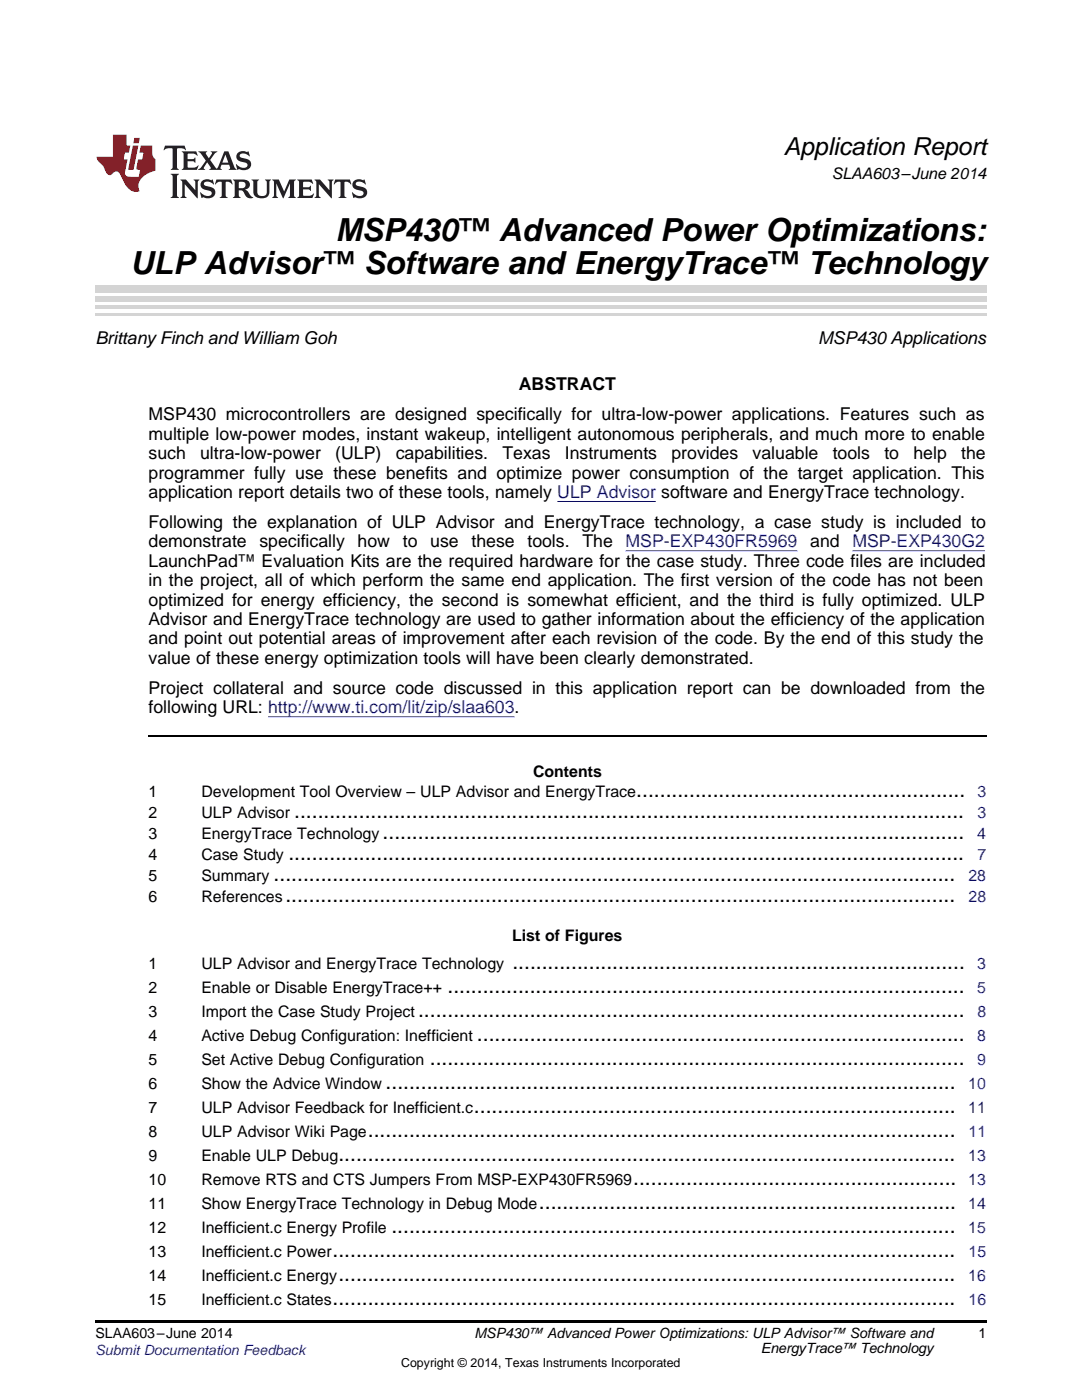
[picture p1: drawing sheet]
<svg xmlns="http://www.w3.org/2000/svg" width="216mm" height="279mm" viewBox="0 0 216 279" stroke-linecap="round" stroke-linejoin="round" font-family="sans-serif">
<defs><g id="words">
<g font-size="6.3">
<text x="66.9" y="48">MSP430™ Advanced Power Optimizations:</text>
<text x="26.1" y="54.8">ULP Advisor™ Software and EnergyTrace™ Technology</text>
</g>
<text font-size="4.9" x="156.4" y="30.9">Application Report</text>
<g font-size="4.2">
<text x="127" y="159.1">........................................................</text>
<text x="58.7" y="163.3">..................................................................................................................</text>
<text x="76.3" y="167.5">...................................................................................................</text>
<text x="57.5" y="171.6">...................................................................................................................</text>
<text x="54.6" y="175.8">....................................................................................................................</text>
<text x="56.9" y="180">..................................................................................................................</text>
<text x="102.2" y="193.4">.............................................................................</text>
<text x="83.4" y="203">.............................................................................................</text>
<text x="89.3" y="198.2">........................................................................................</text>
<text x="95.2" y="207.8">...................................................................................</text>
<text x="85.8" y="212.5">...........................................................................................</text>
<text x="76.9" y="217.3">.................................................................................................</text>
<text x="73.4" y="226.9">....................................................................................................</text>
<text x="94.6" y="222.1">..................................................................................</text>
<text x="67.5" y="231.7">.........................................................................................................</text>
<text x="126.4" y="236.5">.......................................................</text>
<text x="107.5" y="241.3">.......................................................................</text>
<text x="66.4" y="250.9">..........................................................................................................</text>
<text x="78.1" y="246.1">................................................................................................</text>
<text x="67.5" y="255.7">.........................................................................................................</text>
<text x="66.4" y="260.5">..........................................................................................................</text>
</g>
<g font-size="3.5">
<text x="19" y="68.7">BrittanyFinch andWilliam Goh</text>
<text x="163.3" y="68.7">MSP430 Applications</text>
<text x="103.5" y="77.9">ABSTRACT</text>
<text x="29.6" y="83.9">MSP430 microcontrollers are designed specifically for ultra-low-power applications. Features such as</text>
<text x="29.6" y="87.7">multiple low-power modes, instant wakeup, intelligent autonomous peripherals, and much more to enable</text>
<text x="29.6" y="91.6">such</text>
<text x="29.6" y="95.5">programmer fully use these benefits and optimize power consumption of the target application. This</text>
<text x="39.9" y="91.6">ultra-low-power</text>
<text x="66.9" y="91.6">(ULP)</text>
<text x="79" y="91.6">capabilities.</text>
<text x="100.2" y="91.6">Texas</text>
<text x="112.7" y="91.6">Instruments</text>
<text x="134" y="91.6">provides</text>
<text x="150.2" y="91.6">valuable</text>
<text x="166.2" y="91.6">tools</text>
<text x="176.5" y="91.6">to</text>
<text x="182.3" y="91.6">help</text>
<text x="191.8" y="91.6">the</text>
<text x="29.6" y="99.4">application report details two of these tools, namely ULP Advisor software and EnergyTrace technology.</text>
<text x="29.6" y="105.3">Following the explanation of ULP Advisor and EnergyTrace technology, a case study is included to</text>
<text x="29.6" y="109.2">demonstrate</text>
<text x="29.6" y="113.1">LaunchPad™ Evaluation Kits are the required hardware for the case study. Three code files are included</text>
<text x="51.8" y="109.2">specifically</text>
<text x="71.4" y="109.2">how</text>
<text x="80.4" y="109.2">to</text>
<text x="85.9" y="109.2">use</text>
<text x="94.1" y="109.2">these</text>
<text x="105.2" y="109.2">tools.</text>
<text x="116.2" y="109.2">The</text>
<text x="161.7" y="109.2">and</text>
<text x="29.6" y="117">in the project, all of which perform the same end application. The first version of the code has not been</text>
<text x="29.6" y="120.9">optimized for energy efficiency, the second is somewhat efficient, and the third is fully optimized. ULP</text>
<text x="29.6" y="124.7">Advisor and EnergyTrace technology are used to gather information about the efficiency of the application</text>
<text x="29.6" y="128.6">and point out potential areas of improvement after each revision of the code. By the end of this study the</text>
<text x="29.6" y="132.5">value of these energy optimization tools will have been clearly demonstrated.</text>
<text x="29.6" y="138.5">Project collateral and source code discussed in this application report can be downloaded from the</text>
<text x="29.6" y="142.3">following URL: http://www.ti.com/lit/zip/slaa603.</text>
</g>
<g font-size="3.5" fill="#00f">
<text x="124.8" y="109.2">MSP-EXP430FR5969</text>
<text x="170.1" y="109.2">MSP-EXP430G2</text>
</g>
<g font-size="3.2">
<text x="166" y="35.7">SLAA603–June 2014</text>
<text x="106.4" y="155.1">Contents</text>
<text x="29.6" y="159.1">1</text>
<text x="40.2" y="159.1">Development Tool Overview – ULP Advisor and EnergyTrace</text>
<text x="29.6" y="163.3">2</text>
<text x="29.6" y="167.5">3</text>
<text x="40.2" y="163.3">ULP Advisor</text>
<text x="40.2" y="167.5">EnergyTrace Technology</text>
<text x="29.6" y="171.6">4</text>
<text x="40.2" y="171.6">Case Study</text>
<text x="29.6" y="175.8">5</text>
<text x="29.6" y="180">6</text>
<text x="40.2" y="175.8">Summary</text>
<text x="40.2" y="180">References</text>
<text x="102.2" y="187.8">List of Figures</text>
<text x="29.6" y="193.4">1</text>
<text x="40.2" y="193.4">ULP Advisor and EnergyTrace Technology</text>
<text x="29.6" y="198.2">2</text>
<text x="29.6" y="203">3</text>
<text x="40.2" y="198.2">Enable or Disable EnergyTrace++</text>
<text x="40.2" y="203">Import the Case Study Project</text>
<text x="29.6" y="207.8">4</text>
<text x="40.2" y="207.8">Active Debug Configuration: Inefficient</text>
<text x="29.6" y="212.5">5</text>
<text x="40.2" y="212.5">Set Active Debug Configuration</text>
<text x="29.6" y="217.3">6</text>
<text x="40.2" y="217.3">Show the Advice Window</text>
<text x="29.6" y="222.1">7</text>
<text x="29.6" y="226.9">8</text>
<text x="40.2" y="222.1">ULP Advisor Feedback for Inefficient.c</text>
<text x="40.2" y="226.9">ULP Advisor Wiki Page</text>
<text x="29.6" y="231.7">9</text>
<text x="40.2" y="231.7">Enable ULP Debug</text>
<text x="29.6" y="236.5">10</text>
<text x="40.2" y="236.5">Remove RTS and CTS Jumpers From MSP-EXP430FR5969</text>
<text x="29.6" y="241.3">11</text>
<text x="40.2" y="241.3">Show EnergyTrace Technology in Debug Mode</text>
<text x="29.6" y="246.1">12</text>
<text x="29.6" y="250.9">13</text>
<text x="40.2" y="246.1">Inefficient.c Energy Profile</text>
<text x="40.2" y="250.9">Inefficient.c Power</text>
<text x="29.6" y="255.7">14</text>
<text x="40.2" y="255.7">Inefficient.c Energy</text>
<text x="29.6" y="260.5">15</text>
<text x="40.2" y="260.5">Inefficient.c States</text>
</g>
<g font-size="3.2" fill="#00f">
<text x="195" y="159.1">3</text>
<text x="195" y="167.5">4</text>
<text x="195" y="163.3">3</text>
<text x="195" y="171.6">7</text>
<text x="193.2" y="175.8">28</text>
<text x="193.3" y="180">28</text>
<text x="195" y="193.4">3</text>
<text x="195" y="198.2">5</text>
<text x="195" y="203">8</text>
<text x="195" y="207.8">8</text>
<text x="195" y="212.5">9</text>
<text x="193.2" y="217.3">10</text>
<text x="193.2" y="222.1">11</text>
<text x="193.3" y="226.9">11</text>
<text x="193.2" y="231.7">13</text>
<text x="193.2" y="236.5">13</text>
<text x="193.2" y="241.3">14</text>
<text x="193.2" y="246.1">15</text>
<text x="193.3" y="250.9">15</text>
<text x="193.2" y="255.7">16</text>
<text x="193.3" y="260.5">16</text>
</g>
<g font-size="2.8">
<text x="19" y="267.1">SLAA603–June 2014</text>
<text x="94.7" y="267.1">MSP430™ Advanced Power Optimizations: ULP Advisor™ Software and</text>
<text x="151.8" y="269.9">EnergyTrace™ Technology</text>
<text x="195.3" y="267">1</text>
</g>
<text font-size="2.8" fill="#00f" x="19" y="270.4">Submit Documentation Feedback</text>
<text font-size="2.5" x="80" y="272.7">Copyright © 2014, Texas Instruments Incorporated</text>
</g></defs>
<path d="M19 263.5h177.8v.6h-177.8z" fill="#000"/>
<path d="M29.6 146.9h167.2" fill="none" stroke="#000" stroke-width=".35"/>
<path d="M19 62.8h177.8" fill="none" stroke="#d4d4d4" stroke-width=".42"/>
<g fill="#d4d4d4">
<path d="M19 60.9h177.8v.7h-177.8z"/>
<path d="M19 59.1h177.8v1h-177.8z"/>
<path d="M19 57h177.8v1.4h-177.8z"/>
</g>
<path d="M32.9 29.1l-.3 .9h.1a1.64 1.64 0 0 1 1.7-.3l.1 3.6-.4 .6h1.6l-.4-.6v-3.5v-.1l.4-.1a1.36 1.36 0 0 1 1.3 .4h.1l-.3-.9zM36.3 30.2l.3 .3v.3v2.5v.3l-.3 .3h3l.3-.9h-.1a1.87 1.87 0 0 1-2 .4l-.1-1.2h1.2l.4 .3v-1.1l-.4 .3-1.2 .1 .1-1.1 .2-.1a1.66 1.66 0 0 1 1.7 .5l.1-.1-.3-.8zM39.6 30.2l1.5 1.9-.9 1.2-.7 .6h1.4l-.3-.3 .7-1.2 .8 1.2-.3 .3h2.5l-.3-.3 .2-.7h1.5l.2 .6-.3 .4h1.6l-.4-.5-1.2-3.2h-.8l-1.2 2.9-.4 .6-1.3-1.8 .9-1.1 .6-.6h-1.4l.3 .3-.6 1.1-.6-1 .2-.4zM45 30.8l.6 1.7h-1.2zM47.4 30.6a1.04 1.04 0 0 0-.2 1.1 1.04 1.04 0 0 0 1 .6l1 .2a.5 .5 0 0 1 .2 .6 .5 .5 0 0 1-.5 .4 1.76 1.76 0 0 1-1.7-.8l-.1 .1 .3 1.1 .2-.1a2.54 2.54 0 0 0 2.2-.3 1.12 1.12 0 0 0 .2-1.2 1.12 1.12 0 0 0-1-.6l-1-.3a.4 .4 0 0 1-.2-.4 .4 .4 0 0 1 .4-.3 1.6 1.6 0 0 1 1.6 .5h.1l-.3-1-.3 .2-.2-.1a1.62 1.62 0 0 0-1.7 .3zM34.1 34.7l.3 .3 .1 .3v3.6l-.1 .3-.3 .3h1.6l-.3-.3-.1-.3v-3.6l.1-.3 .3-.3zM36 35.8l.4 .6v2.5l-.1 .3-.3 .3h1.2l-.3-.6v-2.1l2.6 2.8v-3.2l.3-.6h-1.2l.3 .4 .1 1.7-1.9-2.1zM40.3 36.2a1.04 1.04 0 0 0-.2 1.1 1.04 1.04 0 0 0 .9 .6l1 .3a.5 .5 0 0 1 .2 .5 .5 .5 0 0 1-.4 .4 1.76 1.76 0 0 1-1.8-.7h-.1l.3 1.1 .2-.1a2.55 2.55 0 0 0 2.3-.3 1.12 1.12 0 0 0 .2-1.2 1.12 1.12 0 0 0-1-.6l-1-.3a.41 .41 0 0 1-.2-.4 .41 .41 0 0 1 .4-.3 1.6 1.6 0 0 1 1.5 .5h.1l-.3-1-.2 .2-.2-.1a1.64 1.64 0 0 0-1.7 .3zM43.2 35.8l-.3 1h.1a.95 .95 0 0 1 1.2-.5v2.6v.3l-.4 .3h1.6l-.3-.3-.1-.3v-2.4l.3-.2a1.02 1.02 0 0 1 1 .5h.1l-.3-1zM46.5 35.8l.3 .4v.2v2.5v.3l-.3 .3h1.5l-.3-.3-.1-1.2a.9 .9 0 0 1 1.2 .8 1.07 1.07 0 0 0 1.7 .6 1.97 1.97 0 0 1-1.1-1.3l-.5-.3a.98 .98 0 0 0 1-1 .98 .98 0 0 0-1-.9zM47.7 36.3h.2a.81 .81 0 0 1 1.1 .6 .64 .64 0 0 1-.7 .7h-.7zM50.2 35.8l.3 .4 .1 .2v1.9a1.59 1.59 0 0 0 2.1 1.2 1.15 1.15 0 0 0 1.1-1.2v-2.1l.3-.4h-1.2l.3 .6v1.9a.97 .97 0 0 1-.7 .9 .97 .97 0 0 1-1.1-.6l-.1-2.2 .1-.2 .3-.4zM54.3 35.8l.3 .4 .1 .2v2.5l-.4 .6h1.2l-.4-.6v-2.3l1.4 3 1.4-3v2.3l-.4 .6h1.5l-.3-.3v-.3v-2.5v-.2l.3-.4h-1.3l-1 2.4-1.1-2.4zM59.3 35.8l.3 .4 .1 .2v2.5l-.1 .3-.3 .3h3l.4-.8-.1-.1a1.88 1.88 0 0 1-2.1 .4v-1.2h1.2l.3 .3v-1l-.3 .2-1.2 .1v-1l.3-.1a1.66 1.66 0 0 1 1.6 .4h.1l-.3-.9zM62.8 35.8l.3 .6v2.5v.3l-.3 .3h1.2l-.4-.6v-2.1l2.6 2.8v-3.2l.3-.6h-1.1l.3 .4v1.7l-1.8-2.1zM66.9 35.8l-.3 1h.1a.95 .95 0 0 1 1.2-.5v2.6v.3l-.4 .3h1.6l-.3-.3-.1-.3v-2.4l.3-.2a1.02 1.02 0 0 1 1 .5h.1l-.3-1zM70.6 36.2a1.04 1.04 0 0 0-.2 1.1 1.04 1.04 0 0 0 .9 .6l1 .3a.5 .5 0 0 1 .2 .5 .5 .5 0 0 1-.4 .4 1.75 1.75 0 0 1-1.8-.7h-.1l.3 1.1 .2-.1a2.56 2.56 0 0 0 2.3-.3 1.12 1.12 0 0 0 .2-1.2 1.12 1.12 0 0 0-1-.6l-1-.3a.4 .4 0 0 1-.2-.4 .4 .4 0 0 1 .4-.3 1.6 1.6 0 0 1 1.5 .5h.1l-.3-1-.2 .2-.2-.1a1.64 1.64 0 0 0-1.7 .3z" fill="#231f20"/>
<path d="M22.5 26.9v4.4h-3.2a2.57 2.57 0 0 0 1.2 1.7l.4 .8a1.22 1.22 0 0 0 1.3 1.1l.2-.2a.9 .9 0 0 1 1-.5 .9 .9 0 0 1 .7 .9l.5 1.1a2.58 2.58 0 0 0 3.3 1.9 2.35 2.35 0 0 1 .9-3.1l1.1-.6 1.1-.3v-2.3a1.45 1.45 0 0 1-.6-1.3v-1.5h-2.3l-.3 1.5h.8l-.2 1.3h-.9l-.3 1.6 .1 .4 .7 .1-.3 1.4h-1.1a1.52 1.52 0 0 1-1.7-.6l.6-2.9h-.8l.2-1.3h.8l.3-1.5h-.7v-2.1zM26.5 29l-1 4.9h1.2l.9-4.9zM26.8 27.5l-.2 1.1h1.1l.2-1.1z" fill="#ee1d23"/>
<path d="M111.2 100.1h19.7M124.8 109.9h34.3M170.1 109.9h26.5M53.5 143.1h49.2" fill="none" stroke="#00f" stroke-width=".2"/>
<use href="#words"/>
</svg>
